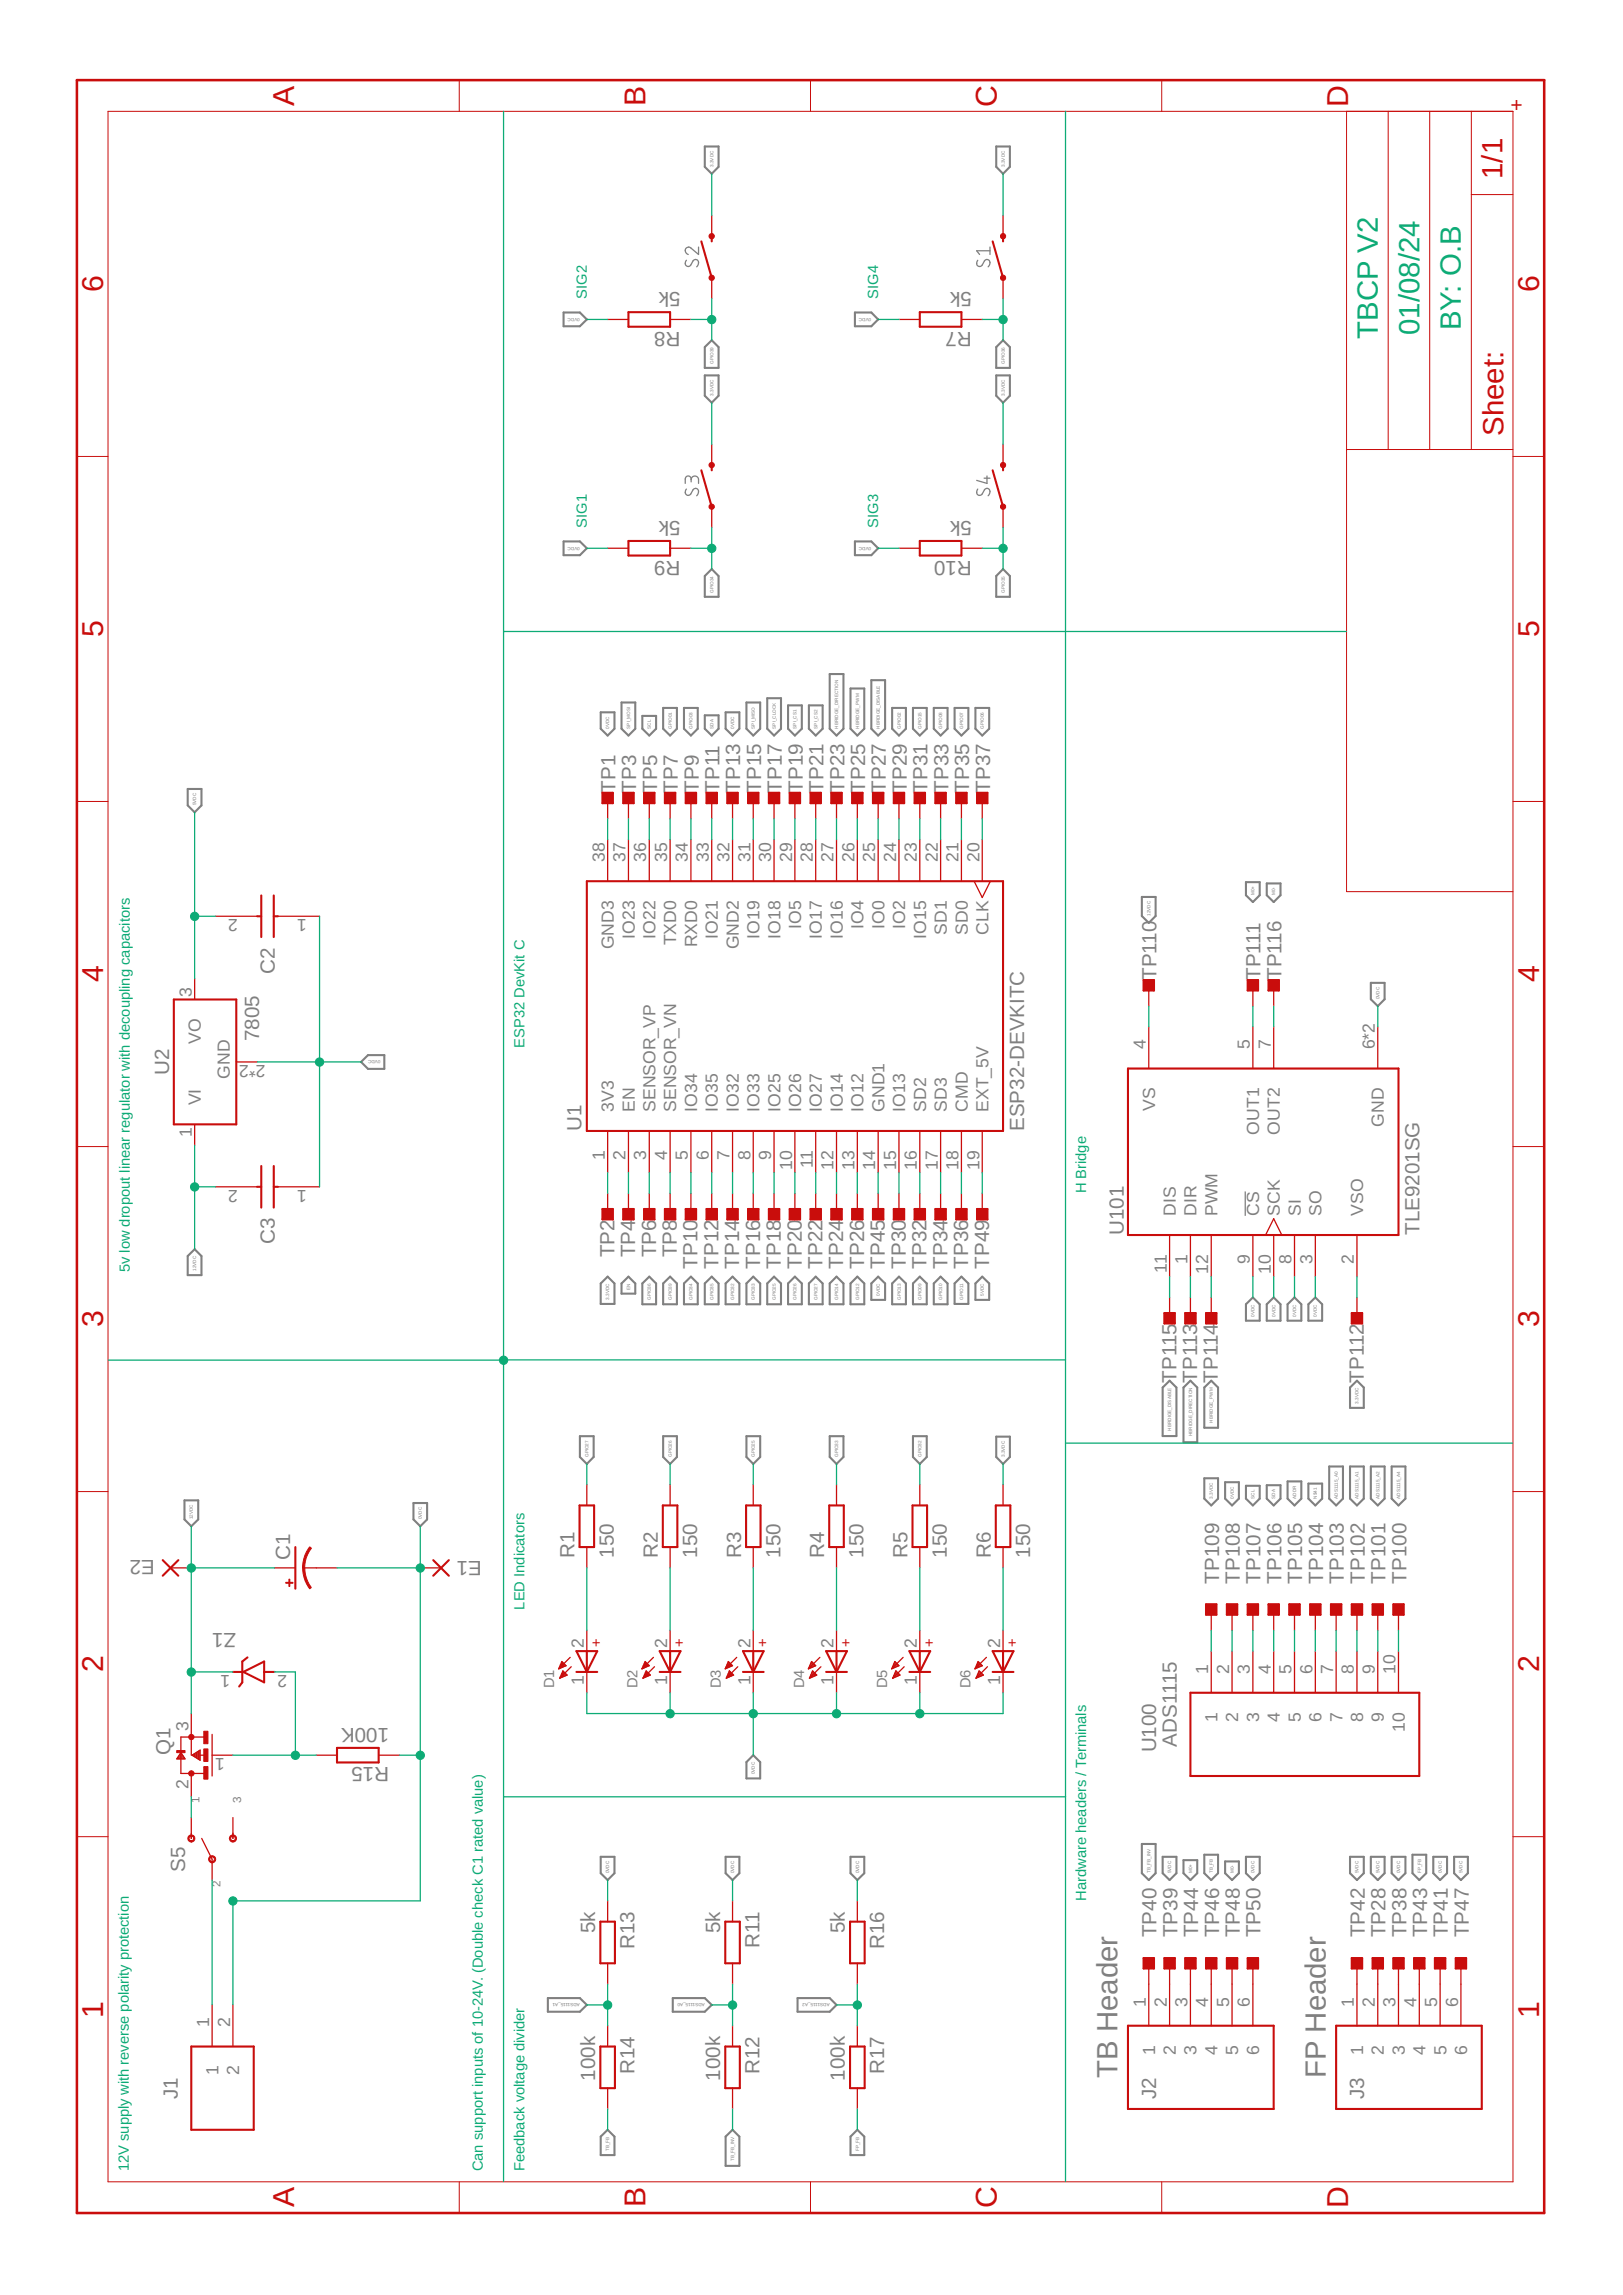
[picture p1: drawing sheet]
<svg xmlns="http://www.w3.org/2000/svg" width="297mm" height="420mm" viewBox="0 0 297 420" stroke-linecap="round" stroke-linejoin="round" font-family="sans-serif">
<defs><g id="words">
<g font-size="5.5" fill="#c90d0c">
<text x="53.9" y="19.4" transform="rotate(-90 53.9 19.4)">A</text>
<text x="118.2" y="19.4" transform="rotate(-90 118.2 19.4)">B</text>
<text x="182.4" y="19.5" transform="rotate(-90 182.4 19.5)">C</text>
<text x="246.7" y="19.5" transform="rotate(-90 246.7 19.5)">D</text>
<text x="18.9" y="53.5" transform="rotate(-90 18.9 53.5)">6</text>
<text x="281.7" y="53.5" transform="rotate(-90 281.7 53.5)">6</text>
<text x="18.9" y="116.7" transform="rotate(-90 18.9 116.7)">5</text>
<text x="281.7" y="116.7" transform="rotate(-90 281.7 116.7)">5</text>
<text x="18.9" y="179.8" transform="rotate(-90 18.9 179.8)">4</text>
<text x="281.7" y="179.8" transform="rotate(-90 281.7 179.8)">4</text>
<text x="18.9" y="243" transform="rotate(-90 18.9 243)">3</text>
<text x="281.7" y="243" transform="rotate(-90 281.7 243)">3</text>
<text x="18.9" y="306.2" transform="rotate(-90 18.9 306.2)">2</text>
<text x="281.7" y="306.2" transform="rotate(-90 281.7 306.2)">2</text>
<text x="18.9" y="369.4" transform="rotate(-90 18.9 369.4)">1</text>
<text x="281.7" y="369.4" transform="rotate(-90 281.7 369.4)">1</text>
<text x="53.9" y="404.1" transform="rotate(-90 53.9 404.1)">A</text>
<text x="118.2" y="404.1" transform="rotate(-90 118.2 404.1)">B</text>
<text x="182.4" y="404.3" transform="rotate(-90 182.4 404.3)">C</text>
<text x="246.7" y="404.3" transform="rotate(-90 246.7 404.3)">D</text>
</g>
<g font-size="5.4" fill="#c90d0c">
<text x="275" y="32.8" transform="rotate(-90 275 32.8)">1/1</text>
<text x="275.2" y="79.8" transform="rotate(-90 275.2 79.8)">Sheet:</text>
</g>
<g font-size="5.4" fill="#0dab76">
<text x="252.1" y="62" transform="rotate(-90 252.1 62)">TBCP V2</text>
<text x="259.8" y="61.3" transform="rotate(-90 259.8 61.3)">01/08/24</text>
<text x="267.4" y="60.4" transform="rotate(-90 267.4 60.4)">BY: O.B</text>
</g>
<g font-size="5.4" fill="#808080">
<text x="204.5" y="380.4" transform="rotate(-90 204.5 380.4)">TB Header</text>
<text x="242.6" y="380.4" transform="rotate(-90 242.6 380.4)">FP Header</text>
</g>
<text font-size="3.8" fill="#c90d0c" x="278.8" y="20.4" transform="rotate(-90 278.8 20.4)">+</text>
<g font-size="3.8" fill="#808080">
<text x="124.5" y="53.5" transform="rotate(-180 124.5 53.5)">5k</text>
<text x="177.9" y="53.5" transform="rotate(-180 177.9 53.5)">5k</text>
<text x="124.5" y="60.7" transform="rotate(-180 124.5 60.7)">R8</text>
<text x="177.9" y="60.7" transform="rotate(-180 177.9 60.7)">R7</text>
<text x="124.5" y="95.4" transform="rotate(-180 124.5 95.4)">5k</text>
<text x="177.9" y="95.4" transform="rotate(-180 177.9 95.4)">5k</text>
<text x="124.5" y="102.6" transform="rotate(-180 124.5 102.6)">R9</text>
<text x="177.9" y="102.6" transform="rotate(-180 177.9 102.6)">R10</text>
<text x="112.6" y="145.1" transform="rotate(-90 112.6 145.1)">TP1</text>
<text x="116.4" y="145.1" transform="rotate(-90 116.4 145.1)">TP3</text>
<text x="120.3" y="145.1" transform="rotate(-90 120.3 145.1)">TP5</text>
<text x="124.1" y="145.1" transform="rotate(-90 124.1 145.1)">TP7</text>
<text x="127.9" y="145.1" transform="rotate(-90 127.9 145.1)">TP9</text>
<text x="131.7" y="145.1" transform="rotate(-90 131.7 145.1)">TP11</text>
<text x="135.5" y="145.1" transform="rotate(-90 135.5 145.1)">TP13</text>
<text x="139.3" y="145.1" transform="rotate(-90 139.3 145.1)">TP15</text>
<text x="143.1" y="145.1" transform="rotate(-90 143.1 145.1)">TP17</text>
<text x="146.9" y="145.1" transform="rotate(-90 146.9 145.1)">TP19</text>
<text x="150.7" y="145.1" transform="rotate(-90 150.7 145.1)">TP21</text>
<text x="154.5" y="145.1" transform="rotate(-90 154.5 145.1)">TP23</text>
<text x="158.3" y="145.1" transform="rotate(-90 158.3 145.1)">TP25</text>
<text x="162.2" y="145.1" transform="rotate(-90 162.2 145.1)">TP27</text>
<text x="166" y="145.1" transform="rotate(-90 166 145.1)">TP29</text>
<text x="169.8" y="145.1" transform="rotate(-90 169.8 145.1)">TP31</text>
<text x="173.6" y="145.1" transform="rotate(-90 173.6 145.1)">TP33</text>
<text x="177.4" y="145.1" transform="rotate(-90 177.4 145.1)">TP35</text>
<text x="181.2" y="145.1" transform="rotate(-90 181.2 145.1)">TP37</text>
<text x="50.3" y="178.3" transform="rotate(-90 50.3 178.3)">C2</text>
<text x="211.7" y="179.4" transform="rotate(-90 211.7 179.4)">TP110</text>
<text x="230.7" y="179.4" transform="rotate(-90 230.7 179.4)">TP111</text>
<text x="234.5" y="179.4" transform="rotate(-90 234.5 179.4)">TP116</text>
<text x="47.4" y="190.6" transform="rotate(-90 47.4 190.6)">7805</text>
<text x="31" y="196.8" transform="rotate(-90 31 196.8)">U2</text>
<text x="106.4" y="207.1" transform="rotate(-90 106.4 207.1)">U1</text>
<text x="187.4" y="207.1" transform="rotate(-90 187.4 207.1)">ESP32-DEVKITC</text>
<text x="50.3" y="227.8" transform="rotate(-90 50.3 227.8)">C3</text>
<text x="205.7" y="226.1" transform="rotate(-90 205.7 226.1)">U101</text>
<text x="259.8" y="226.1" transform="rotate(-90 259.8 226.1)">TLE9201SG</text>
<text x="112.4" y="230.2" transform="rotate(-90 112.4 230.2)">TP2</text>
<text x="116.3" y="230.2" transform="rotate(-90 116.3 230.2)">TP4</text>
<text x="120.1" y="230.2" transform="rotate(-90 120.1 230.2)">TP6</text>
<text x="123.9" y="230.2" transform="rotate(-90 123.9 230.2)">TP8</text>
<text x="127.7" y="232.3" transform="rotate(-90 127.7 232.3)">TP10</text>
<text x="131.5" y="232.3" transform="rotate(-90 131.5 232.3)">TP12</text>
<text x="135.3" y="232.3" transform="rotate(-90 135.3 232.3)">TP14</text>
<text x="139.1" y="232.3" transform="rotate(-90 139.1 232.3)">TP16</text>
<text x="142.9" y="232.3" transform="rotate(-90 142.9 232.3)">TP18</text>
<text x="146.7" y="232.3" transform="rotate(-90 146.7 232.3)">TP20</text>
<text x="150.5" y="232.3" transform="rotate(-90 150.5 232.3)">TP22</text>
<text x="154.3" y="232.3" transform="rotate(-90 154.3 232.3)">TP24</text>
<text x="158.2" y="232.3" transform="rotate(-90 158.2 232.3)">TP26</text>
<text x="162" y="232.3" transform="rotate(-90 162 232.3)">TP45</text>
<text x="165.8" y="232.3" transform="rotate(-90 165.8 232.3)">TP30</text>
<text x="169.6" y="232.3" transform="rotate(-90 169.6 232.3)">TP32</text>
<text x="173.4" y="232.3" transform="rotate(-90 173.4 232.3)">TP34</text>
<text x="177.2" y="232.3" transform="rotate(-90 177.2 232.3)">TP36</text>
<text x="181" y="232.3" transform="rotate(-90 181 232.3)">TP49</text>
<text x="215.3" y="253.1" transform="rotate(-90 215.3 253.1)">TP115</text>
<text x="219.1" y="253.1" transform="rotate(-90 219.1 253.1)">TP113</text>
<text x="222.9" y="253.1" transform="rotate(-90 222.9 253.1)">TP114</text>
<text x="249.6" y="253.1" transform="rotate(-90 249.6 253.1)">TP112</text>
<text x="28.4" y="285.6" transform="rotate(-180 28.4 285.6)">E2</text>
<text x="53.1" y="285.5" transform="rotate(-90 53.1 285.5)">C1</text>
<text x="88.2" y="285.8" transform="rotate(-180 88.2 285.8)">E1</text>
<text x="105.1" y="285.1" transform="rotate(-90 105.1 285.1)">R1</text>
<text x="112.3" y="285.1" transform="rotate(-90 112.3 285.1)">150</text>
<text x="120.4" y="285.1" transform="rotate(-90 120.4 285.1)">R2</text>
<text x="127.6" y="285.1" transform="rotate(-90 127.6 285.1)">150</text>
<text x="135.6" y="285.1" transform="rotate(-90 135.6 285.1)">R3</text>
<text x="142.8" y="285.1" transform="rotate(-90 142.8 285.1)">150</text>
<text x="150.9" y="285.1" transform="rotate(-90 150.9 285.1)">R4</text>
<text x="158.1" y="285.1" transform="rotate(-90 158.1 285.1)">150</text>
<text x="166.1" y="285.1" transform="rotate(-90 166.1 285.1)">R5</text>
<text x="173.3" y="285.1" transform="rotate(-90 173.3 285.1)">150</text>
<text x="181.3" y="285.1" transform="rotate(-90 181.3 285.1)">R6</text>
<text x="188.5" y="285.1" transform="rotate(-90 188.5 285.1)">150</text>
<text x="223.1" y="289.9" transform="rotate(-90 223.1 289.9)">TP109</text>
<text x="226.9" y="289.9" transform="rotate(-90 226.9 289.9)">TP108</text>
<text x="230.7" y="289.9" transform="rotate(-90 230.7 289.9)">TP107</text>
<text x="234.5" y="289.9" transform="rotate(-90 234.5 289.9)">TP106</text>
<text x="238.3" y="289.9" transform="rotate(-90 238.3 289.9)">TP105</text>
<text x="242.1" y="289.9" transform="rotate(-90 242.1 289.9)">TP104</text>
<text x="246" y="289.9" transform="rotate(-90 246 289.9)">TP103</text>
<text x="249.8" y="289.9" transform="rotate(-90 249.8 289.9)">TP102</text>
<text x="253.6" y="289.9" transform="rotate(-90 253.6 289.9)">TP101</text>
<text x="257.4" y="289.9" transform="rotate(-90 257.4 289.9)">TP100</text>
<text x="43.2" y="299" transform="rotate(-180 43.2 299)">Z1</text>
<text x="71.2" y="316.4" transform="rotate(-180 71.2 316.4)">100K</text>
<text x="31.2" y="321.3" transform="rotate(-90 31.2 321.3)">Q1</text>
<text x="71.2" y="323.6" transform="rotate(-180 71.2 323.6)">R15</text>
<text x="211.6" y="320.8" transform="rotate(-90 211.6 320.8)">U100</text>
<text x="215.4" y="319.8" transform="rotate(-90 215.4 319.8)">ADS1115</text>
<text x="33.9" y="342.7" transform="rotate(-90 33.9 342.7)">S5</text>
<text x="108.9" y="353.9" transform="rotate(-90 108.9 353.9)">5k</text>
<text x="131.8" y="353.9" transform="rotate(-90 131.8 353.9)">5k</text>
<text x="154.6" y="353.9" transform="rotate(-90 154.6 353.9)">5k</text>
<text x="116.1" y="356.8" transform="rotate(-90 116.1 356.8)">R13</text>
<text x="139" y="356.6" transform="rotate(-90 139 356.6)">R11</text>
<text x="161.8" y="356.8" transform="rotate(-90 161.8 356.8)">R16</text>
<text x="211.7" y="354.7" transform="rotate(-90 211.7 354.7)">TP40</text>
<text x="215.5" y="354.7" transform="rotate(-90 215.5 354.7)">TP39</text>
<text x="219.3" y="354.7" transform="rotate(-90 219.3 354.7)">TP44</text>
<text x="223.1" y="354.7" transform="rotate(-90 223.1 354.7)">TP46</text>
<text x="226.9" y="354.7" transform="rotate(-90 226.9 354.7)">TP48</text>
<text x="230.7" y="354.7" transform="rotate(-90 230.7 354.7)">TP50</text>
<text x="249.8" y="354.7" transform="rotate(-90 249.8 354.7)">TP42</text>
<text x="253.6" y="354.7" transform="rotate(-90 253.6 354.7)">TP28</text>
<text x="257.4" y="354.7" transform="rotate(-90 257.4 354.7)">TP38</text>
<text x="261.2" y="354.7" transform="rotate(-90 261.2 354.7)">TP43</text>
<text x="265" y="354.7" transform="rotate(-90 265 354.7)">TP41</text>
<text x="268.8" y="354.7" transform="rotate(-90 268.8 354.7)">TP47</text>
<text x="108.9" y="380.9" transform="rotate(-90 108.9 380.9)">100k</text>
<text x="116.1" y="379.7" transform="rotate(-90 116.1 379.7)">R14</text>
<text x="131.8" y="380.9" transform="rotate(-90 131.8 380.9)">100k</text>
<text x="139" y="379.7" transform="rotate(-90 139 379.7)">R12</text>
<text x="154.6" y="380.9" transform="rotate(-90 154.6 380.9)">100k</text>
<text x="161.8" y="379.7" transform="rotate(-90 161.8 379.7)">R17</text>
<text x="32.5" y="384.4" transform="rotate(-90 32.5 384.4)">J1</text>
<text x="211.6" y="384.4" transform="rotate(-90 211.6 384.4)">J2</text>
<text x="249.7" y="384.4" transform="rotate(-90 249.7 384.4)">J3</text>
</g>
<g font-size="3.2" fill="#808080">
<text x="110.7" y="157.8" transform="rotate(-90 110.7 157.8)">38</text>
<text x="114.5" y="157.8" transform="rotate(-90 114.5 157.8)">37</text>
<text x="118.3" y="157.8" transform="rotate(-90 118.3 157.8)">36</text>
<text x="122.1" y="157.8" transform="rotate(-90 122.1 157.8)">35</text>
<text x="125.9" y="157.8" transform="rotate(-90 125.9 157.8)">34</text>
<text x="129.7" y="157.8" transform="rotate(-90 129.7 157.8)">33</text>
<text x="133.5" y="157.8" transform="rotate(-90 133.5 157.8)">32</text>
<text x="137.3" y="157.8" transform="rotate(-90 137.3 157.8)">31</text>
<text x="141.1" y="157.8" transform="rotate(-90 141.1 157.8)">30</text>
<text x="145" y="157.8" transform="rotate(-90 145 157.8)">29</text>
<text x="148.8" y="157.8" transform="rotate(-90 148.8 157.8)">28</text>
<text x="152.6" y="157.8" transform="rotate(-90 152.6 157.8)">27</text>
<text x="156.4" y="157.8" transform="rotate(-90 156.4 157.8)">26</text>
<text x="160.2" y="157.8" transform="rotate(-90 160.2 157.8)">25</text>
<text x="164" y="157.8" transform="rotate(-90 164 157.8)">24</text>
<text x="167.8" y="157.8" transform="rotate(-90 167.8 157.8)">23</text>
<text x="171.6" y="157.8" transform="rotate(-90 171.6 157.8)">22</text>
<text x="175.4" y="157.8" transform="rotate(-90 175.4 157.8)">21</text>
<text x="179.2" y="157.8" transform="rotate(-90 179.2 157.8)">20</text>
<text x="43.5" y="168.3" transform="rotate(-180 43.5 168.3)">2</text>
<text x="56.2" y="168.3" transform="rotate(-180 56.2 168.3)">1</text>
<text x="112.3" y="173.8" transform="rotate(-90 112.3 173.8)">GND3</text>
<text x="116.2" y="171.8" transform="rotate(-90 116.2 171.8)">IO23</text>
<text x="120" y="171.8" transform="rotate(-90 120 171.8)">IO22</text>
<text x="123.8" y="173.1" transform="rotate(-90 123.8 173.1)">TXD0</text>
<text x="127.6" y="173.4" transform="rotate(-90 127.6 173.4)">RXD0</text>
<text x="131.4" y="171.8" transform="rotate(-90 131.4 171.8)">IO21</text>
<text x="135.2" y="173.8" transform="rotate(-90 135.2 173.8)">GND2</text>
<text x="139" y="171.8" transform="rotate(-90 139 171.8)">IO19</text>
<text x="142.8" y="171.8" transform="rotate(-90 142.8 171.8)">IO18</text>
<text x="146.6" y="170" transform="rotate(-90 146.6 170)">IO5</text>
<text x="150.4" y="171.8" transform="rotate(-90 150.4 171.8)">IO17</text>
<text x="154.2" y="171.8" transform="rotate(-90 154.2 171.8)">IO16</text>
<text x="158.1" y="170" transform="rotate(-90 158.1 170)">IO4</text>
<text x="161.9" y="170" transform="rotate(-90 161.9 170)">IO0</text>
<text x="165.7" y="170" transform="rotate(-90 165.7 170)">IO2</text>
<text x="169.5" y="171.8" transform="rotate(-90 169.5 171.8)">IO15</text>
<text x="173.3" y="171.1" transform="rotate(-90 173.3 171.1)">SD1</text>
<text x="177.1" y="171.1" transform="rotate(-90 177.1 171.1)">SD0</text>
<text x="180.9" y="171.1" transform="rotate(-90 180.9 171.1)">CLK</text>
<text x="35.1" y="182.5" transform="rotate(-90 35.1 182.5)">3</text>
<text x="36.8" y="191.1" transform="rotate(-90 36.8 191.1)">VO</text>
<text x="42.1" y="197.5" transform="rotate(-90 42.1 197.5)">GND</text>
<text x="48.6" y="195" transform="rotate(-180 48.6 195)">2*2</text>
<text x="209.7" y="192.1" transform="rotate(-90 209.7 192.1)">4</text>
<text x="228.8" y="192.1" transform="rotate(-90 228.8 192.1)">5</text>
<text x="232.6" y="192.1" transform="rotate(-90 232.6 192.1)">7</text>
<text x="251.6" y="192.1" transform="rotate(-90 251.6 192.1)">6*2</text>
<text x="36.8" y="202.3" transform="rotate(-90 36.8 202.3)">VI</text>
<text x="112.3" y="203.5" transform="rotate(-90 112.3 203.5)">3V3</text>
<text x="116.2" y="203.5" transform="rotate(-90 116.2 203.5)">EN</text>
<text x="120" y="203.5" transform="rotate(-90 120 203.5)">SENSOR_VP</text>
<text x="123.8" y="203.5" transform="rotate(-90 123.8 203.5)">SENSOR_VN</text>
<text x="127.6" y="203.5" transform="rotate(-90 127.6 203.5)">IO34</text>
<text x="131.4" y="203.5" transform="rotate(-90 131.4 203.5)">IO35</text>
<text x="135.2" y="203.5" transform="rotate(-90 135.2 203.5)">IO32</text>
<text x="139" y="203.5" transform="rotate(-90 139 203.5)">IO33</text>
<text x="142.8" y="203.5" transform="rotate(-90 142.8 203.5)">IO25</text>
<text x="146.6" y="203.5" transform="rotate(-90 146.6 203.5)">IO26</text>
<text x="150.4" y="203.5" transform="rotate(-90 150.4 203.5)">IO27</text>
<text x="154.2" y="203.5" transform="rotate(-90 154.2 203.5)">IO14</text>
<text x="158.1" y="203.5" transform="rotate(-90 158.1 203.5)">IO12</text>
<text x="161.9" y="203.5" transform="rotate(-90 161.9 203.5)">GND1</text>
<text x="165.7" y="203.5" transform="rotate(-90 165.7 203.5)">IO13</text>
<text x="169.5" y="203.5" transform="rotate(-90 169.5 203.5)">SD2</text>
<text x="173.3" y="203.5" transform="rotate(-90 173.3 203.5)">SD3</text>
<text x="177.1" y="203.5" transform="rotate(-90 177.1 203.5)">CMD</text>
<text x="180.9" y="203.5" transform="rotate(-90 180.9 203.5)">EXT_5V</text>
<text x="211.4" y="203.4" transform="rotate(-90 211.4 203.4)">VS</text>
<text x="35.1" y="208.2" transform="rotate(-90 35.1 208.2)">1</text>
<text x="230.4" y="207.7" transform="rotate(-90 230.4 207.7)">OUT1</text>
<text x="234.2" y="207.7" transform="rotate(-90 234.2 207.7)">OUT2</text>
<text x="253.3" y="206.3" transform="rotate(-90 253.3 206.3)">GND</text>
<text x="110.7" y="212.4" transform="rotate(-90 110.7 212.4)">1</text>
<text x="114.5" y="212.4" transform="rotate(-90 114.5 212.4)">2</text>
<text x="118.3" y="212.4" transform="rotate(-90 118.3 212.4)">3</text>
<text x="122.1" y="212.4" transform="rotate(-90 122.1 212.4)">4</text>
<text x="125.9" y="212.4" transform="rotate(-90 125.9 212.4)">5</text>
<text x="129.7" y="212.4" transform="rotate(-90 129.7 212.4)">6</text>
<text x="133.5" y="212.4" transform="rotate(-90 133.5 212.4)">7</text>
<text x="137.3" y="212.4" transform="rotate(-90 137.3 212.4)">8</text>
<text x="141.1" y="212.4" transform="rotate(-90 141.1 212.4)">9</text>
<text x="145" y="214.2" transform="rotate(-90 145 214.2)">10</text>
<text x="148.8" y="213.9" transform="rotate(-90 148.8 213.9)">11</text>
<text x="152.6" y="214.2" transform="rotate(-90 152.6 214.2)">12</text>
<text x="156.4" y="214.2" transform="rotate(-90 156.4 214.2)">13</text>
<text x="160.2" y="214.2" transform="rotate(-90 160.2 214.2)">14</text>
<text x="164" y="214.2" transform="rotate(-90 164 214.2)">15</text>
<text x="167.8" y="214.2" transform="rotate(-90 167.8 214.2)">16</text>
<text x="171.6" y="214.2" transform="rotate(-90 171.6 214.2)">17</text>
<text x="175.4" y="214.2" transform="rotate(-90 175.4 214.2)">18</text>
<text x="179.2" y="214.2" transform="rotate(-90 179.2 214.2)">19</text>
<text x="43.5" y="217.8" transform="rotate(-180 43.5 217.8)">2</text>
<text x="56.2" y="217.8" transform="rotate(-180 56.2 217.8)">1</text>
<text x="215.2" y="222.6" transform="rotate(-90 215.2 222.6)">DIS</text>
<text x="219" y="222.6" transform="rotate(-90 219 222.6)">DIR</text>
<text x="222.8" y="222.6" transform="rotate(-90 222.8 222.6)">PWM</text>
<text x="230.4" y="222.6" transform="rotate(-90 230.4 222.6)">CS</text>
<text x="234.2" y="222.6" transform="rotate(-90 234.2 222.6)">SCK</text>
<text x="238.1" y="222.6" transform="rotate(-90 238.1 222.6)">SI</text>
<text x="241.9" y="222.6" transform="rotate(-90 241.9 222.6)">SO</text>
<text x="249.5" y="222.6" transform="rotate(-90 249.5 222.6)">VSO</text>
<text x="213.5" y="233" transform="rotate(-90 213.5 233)">11</text>
<text x="217.3" y="231.4" transform="rotate(-90 217.3 231.4)">1</text>
<text x="221.1" y="233.2" transform="rotate(-90 221.1 233.2)">12</text>
<text x="228.8" y="231.4" transform="rotate(-90 228.8 231.4)">9</text>
<text x="232.6" y="233.2" transform="rotate(-90 232.6 233.2)">10</text>
<text x="236.4" y="231.4" transform="rotate(-90 236.4 231.4)">8</text>
<text x="240.2" y="231.4" transform="rotate(-90 240.2 231.4)">3</text>
<text x="247.8" y="231.4" transform="rotate(-90 247.8 231.4)">2</text>
<text x="106.9" y="301.8" transform="rotate(-90 106.9 301.8)">2</text>
<text x="122.1" y="301.8" transform="rotate(-90 122.1 301.8)">2</text>
<text x="137.3" y="301.8" transform="rotate(-90 137.3 301.8)">2</text>
<text x="152.6" y="301.8" transform="rotate(-90 152.6 301.8)">2</text>
<text x="167.8" y="301.8" transform="rotate(-90 167.8 301.8)">2</text>
<text x="183" y="301.8" transform="rotate(-90 183 301.8)">2</text>
<text x="42.1" y="306.6" transform="rotate(-180 42.1 306.6)">1</text>
<text x="52.6" y="306.6" transform="rotate(-180 52.6 306.6)">2</text>
<text x="106.9" y="308.4" transform="rotate(-90 106.9 308.4)">1</text>
<text x="122.1" y="308.4" transform="rotate(-90 122.1 308.4)">1</text>
<text x="137.3" y="308.4" transform="rotate(-90 137.3 308.4)">1</text>
<text x="152.6" y="308.4" transform="rotate(-90 152.6 308.4)">1</text>
<text x="167.8" y="308.4" transform="rotate(-90 167.8 308.4)">1</text>
<text x="183" y="308.4" transform="rotate(-90 183 308.4)">1</text>
<text x="221.1" y="306.4" transform="rotate(-90 221.1 306.4)">1</text>
<text x="225" y="306.4" transform="rotate(-90 225 306.4)">2</text>
<text x="228.8" y="306.4" transform="rotate(-90 228.8 306.4)">3</text>
<text x="232.6" y="306.4" transform="rotate(-90 232.6 306.4)">4</text>
<text x="236.4" y="306.4" transform="rotate(-90 236.4 306.4)">5</text>
<text x="240.2" y="306.4" transform="rotate(-90 240.2 306.4)">6</text>
<text x="244" y="306.4" transform="rotate(-90 244 306.4)">7</text>
<text x="247.8" y="306.4" transform="rotate(-90 247.8 306.4)">8</text>
<text x="251.6" y="306.4" transform="rotate(-90 251.6 306.4)">9</text>
<text x="255.4" y="306.4" transform="rotate(-90 255.4 306.4)">10</text>
<text x="34.5" y="317" transform="rotate(-90 34.5 317)">3</text>
<text x="222.8" y="315.2" transform="rotate(-90 222.8 315.2)">1</text>
<text x="226.6" y="315.2" transform="rotate(-90 226.6 315.2)">2</text>
<text x="230.4" y="315.2" transform="rotate(-90 230.4 315.2)">3</text>
<text x="234.2" y="315.2" transform="rotate(-90 234.2 315.2)">4</text>
<text x="238.1" y="315.2" transform="rotate(-90 238.1 315.2)">5</text>
<text x="241.9" y="315.2" transform="rotate(-90 241.9 315.2)">6</text>
<text x="245.7" y="315.2" transform="rotate(-90 245.7 315.2)">7</text>
<text x="249.5" y="315.2" transform="rotate(-90 249.5 315.2)">8</text>
<text x="253.3" y="315.2" transform="rotate(-90 253.3 315.2)">9</text>
<text x="257.1" y="317" transform="rotate(-90 257.1 317)">10</text>
<text x="41.2" y="321.9" transform="rotate(-180 41.2 321.9)">1</text>
<text x="34.5" y="327.5" transform="rotate(-90 34.5 327.5)">2</text>
<text x="38.3" y="371.2" transform="rotate(-90 38.3 371.2)">1</text>
<text x="42.1" y="371.2" transform="rotate(-90 42.1 371.2)">2</text>
<text x="209.7" y="367.4" transform="rotate(-90 209.7 367.4)">1</text>
<text x="213.5" y="367.4" transform="rotate(-90 213.5 367.4)">2</text>
<text x="217.3" y="367.4" transform="rotate(-90 217.3 367.4)">3</text>
<text x="221.1" y="367.4" transform="rotate(-90 221.1 367.4)">4</text>
<text x="225" y="367.4" transform="rotate(-90 225 367.4)">5</text>
<text x="228.8" y="367.4" transform="rotate(-90 228.8 367.4)">6</text>
<text x="247.8" y="367.4" transform="rotate(-90 247.8 367.4)">1</text>
<text x="251.6" y="367.4" transform="rotate(-90 251.6 367.4)">2</text>
<text x="255.4" y="367.4" transform="rotate(-90 255.4 367.4)">3</text>
<text x="259.2" y="367.4" transform="rotate(-90 259.2 367.4)">4</text>
<text x="263" y="367.4" transform="rotate(-90 263 367.4)">5</text>
<text x="266.9" y="367.4" transform="rotate(-90 266.9 367.4)">6</text>
<text x="211.4" y="376.2" transform="rotate(-90 211.4 376.2)">1</text>
<text x="215.2" y="376.2" transform="rotate(-90 215.2 376.2)">2</text>
<text x="219" y="376.2" transform="rotate(-90 219 376.2)">3</text>
<text x="222.8" y="376.2" transform="rotate(-90 222.8 376.2)">4</text>
<text x="226.6" y="376.2" transform="rotate(-90 226.6 376.2)">5</text>
<text x="230.4" y="376.2" transform="rotate(-90 230.4 376.2)">6</text>
<text x="249.5" y="376.2" transform="rotate(-90 249.5 376.2)">1</text>
<text x="253.3" y="376.2" transform="rotate(-90 253.3 376.2)">2</text>
<text x="257.1" y="376.2" transform="rotate(-90 257.1 376.2)">3</text>
<text x="260.9" y="376.2" transform="rotate(-90 260.9 376.2)">4</text>
<text x="264.7" y="376.2" transform="rotate(-90 264.7 376.2)">5</text>
<text x="268.5" y="376.2" transform="rotate(-90 268.5 376.2)">6</text>
<text x="40" y="380" transform="rotate(-90 40 380)">1</text>
<text x="43.8" y="380" transform="rotate(-90 43.8 380)">2</text>
</g>
<g font-size="2.7" fill="#0dab76">
<text x="107.4" y="54.7" transform="rotate(-90 107.4 54.7)">SIG2</text>
<text x="160.7" y="54.7" transform="rotate(-90 160.7 54.7)">SIG4</text>
<text x="107.4" y="96.6" transform="rotate(-90 107.4 96.6)">SIG1</text>
<text x="160.7" y="96.6" transform="rotate(-90 160.7 96.6)">SIG3</text>
<text x="96" y="191.8" transform="rotate(-90 96 191.8)">ESP32 DevKit C</text>
<text x="198.8" y="218.5" transform="rotate(-90 198.8 218.5)">H Bridge</text>
<text x="23.7" y="232.9" transform="rotate(-90 23.7 232.9)">5v low dropout linear regulator with decoupling capacitors</text>
<text x="96" y="294.7" transform="rotate(-90 96 294.7)">LED Indicators</text>
<text x="198.8" y="348" transform="rotate(-90 198.8 348)">Hardware headers / Terminals</text>
<text x="23.6" y="397.5" transform="rotate(-90 23.6 397.5)">12V supply with reverse polarity protection</text>
<text x="88.3" y="397.5" transform="rotate(-90 88.3 397.5)">Can support inputs of 10-24V. (Double check C1 rated value)</text>
<text x="96" y="397.5" transform="rotate(-90 96 397.5)">Feedback voltage divider</text>
</g>
<g font-size="2.7" fill="#c90d0c">
<text x="110" y="301.5" transform="rotate(-90 110 301.5)">+</text>
<text x="125.2" y="301.5" transform="rotate(-90 125.2 301.5)">+</text>
<text x="140.5" y="301.5" transform="rotate(-90 140.5 301.5)">+</text>
<text x="155.7" y="301.5" transform="rotate(-90 155.7 301.5)">+</text>
<text x="171" y="301.5" transform="rotate(-90 171 301.5)">+</text>
<text x="186.2" y="301.5" transform="rotate(-90 186.2 301.5)">+</text>
</g>
<g font-size="2.7" fill="#808080">
<text x="101.4" y="309.1" transform="rotate(-90 101.4 309.1)">D1</text>
<text x="116.7" y="309.1" transform="rotate(-90 116.7 309.1)">D2</text>
<text x="131.9" y="309.1" transform="rotate(-90 131.9 309.1)">D3</text>
<text x="147.1" y="309.1" transform="rotate(-90 147.1 309.1)">D4</text>
<text x="162.4" y="309.1" transform="rotate(-90 162.4 309.1)">D5</text>
<text x="177.6" y="309.1" transform="rotate(-90 177.6 309.1)">D6</text>
</g>
<g font-size="2.1" fill="#808080">
<text x="36.5" y="330.1" transform="rotate(-90 36.5 330.1)">1</text>
<text x="44.2" y="330.1" transform="rotate(-90 44.2 330.1)">3</text>
<text x="40.4" y="345.4" transform="rotate(-90 40.4 345.4)">2</text>
</g>
<g font-size=".8" fill="#808080">
<text x="130.6" y="30.6" transform="rotate(-90 130.6 30.6)">3.3VDC</text>
<text x="183.9" y="30.6" transform="rotate(-90 183.9 30.6)">3.3VDC</text>
<text x="106.1" y="58.2" transform="rotate(-180 106.1 58.2)">0VDC</text>
<text x="159.5" y="58.2" transform="rotate(-180 159.5 58.2)">0VDC</text>
<text x="130.6" y="66.6" transform="rotate(-90 130.6 66.6)">GPIO39</text>
<text x="183.9" y="66.6" transform="rotate(-90 183.9 66.6)">GPIO36</text>
<text x="130.6" y="72.5" transform="rotate(-90 130.6 72.5)">3.3VDC</text>
<text x="183.9" y="72.5" transform="rotate(-90 183.9 72.5)">3.3VDC</text>
<text x="106.1" y="100.1" transform="rotate(-180 106.1 100.1)">0VDC</text>
<text x="159.5" y="100.1" transform="rotate(-180 159.5 100.1)">0VDC</text>
<text x="130.6" y="108.5" transform="rotate(-90 130.6 108.5)">GPIO34</text>
<text x="183.9" y="108.5" transform="rotate(-90 183.9 108.5)">GPIO35</text>
<text x="111.5" y="133.4" transform="rotate(-90 111.5 133.4)">0VDC</text>
<text x="115.3" y="133.4" transform="rotate(-90 115.3 133.4)">SPI_MOSI</text>
<text x="119.1" y="133.4" transform="rotate(-90 119.1 133.4)">SCL</text>
<text x="122.9" y="133.4" transform="rotate(-90 122.9 133.4)">GPIO01</text>
<text x="126.7" y="133.4" transform="rotate(-90 126.7 133.4)">GPIO03</text>
<text x="130.6" y="133.4" transform="rotate(-90 130.6 133.4)">SDA</text>
<text x="134.4" y="133.4" transform="rotate(-90 134.4 133.4)">0VDC</text>
<text x="138.2" y="133.4" transform="rotate(-90 138.2 133.4)">SPI_MISO</text>
<text x="142" y="133.4" transform="rotate(-90 142 133.4)">SPI_CLOCK</text>
<text x="145.8" y="133.4" transform="rotate(-90 145.8 133.4)">SPI_CS1</text>
<text x="149.6" y="133.4" transform="rotate(-90 149.6 133.4)">SPI_CS2</text>
<text x="153.4" y="133.4" transform="rotate(-90 153.4 133.4)">HBRIDGE_DIRECTION</text>
<text x="157.2" y="133.4" transform="rotate(-90 157.2 133.4)">HBRIDGE_PWM</text>
<text x="161" y="133.4" transform="rotate(-90 161 133.4)">HBRDIGE_DISABLE</text>
<text x="164.8" y="133.4" transform="rotate(-90 164.8 133.4)">GPIO02</text>
<text x="168.6" y="133.4" transform="rotate(-90 168.6 133.4)">GPIO15</text>
<text x="172.5" y="133.4" transform="rotate(-90 172.5 133.4)">GPIO08</text>
<text x="176.3" y="133.4" transform="rotate(-90 176.3 133.4)">GPIO07</text>
<text x="180.1" y="133.4" transform="rotate(-90 180.1 133.4)">GPIO06</text>
<text x="35.9" y="147.4" transform="rotate(-90 35.9 147.4)">5VDC</text>
<text x="210.6" y="167.7" transform="rotate(-90 210.6 167.7)">12VDC</text>
<text x="229.6" y="163.9" transform="rotate(-90 229.6 163.9)">M0+</text>
<text x="233.4" y="163.9" transform="rotate(-90 233.4 163.9)">M0-</text>
<text x="252.5" y="182.9" transform="rotate(-90 252.5 182.9)">0VDC</text>
<text x="69.6" y="194.1" transform="rotate(-180 69.6 194.1)">0VDC</text>
<text x="35.9" y="232.7" transform="rotate(-90 35.9 232.7)">12VDC</text>
<text x="111.5" y="237.9" transform="rotate(-90 111.5 237.9)">3.3VDC</text>
<text x="115.3" y="236.2" transform="rotate(-90 115.3 236.2)">EN</text>
<text x="119.1" y="238" transform="rotate(-90 119.1 238)">GPIO36</text>
<text x="122.9" y="238" transform="rotate(-90 122.9 238)">GPIO39</text>
<text x="126.7" y="238" transform="rotate(-90 126.7 238)">GPIO34</text>
<text x="130.6" y="238" transform="rotate(-90 130.6 238)">GPIO35</text>
<text x="134.4" y="238" transform="rotate(-90 134.4 238)">GPIO32</text>
<text x="138.2" y="238" transform="rotate(-90 138.2 238)">GPIO33</text>
<text x="142" y="238" transform="rotate(-90 142 238)">GPIO25</text>
<text x="145.8" y="238" transform="rotate(-90 145.8 238)">GPIO26</text>
<text x="149.6" y="238" transform="rotate(-90 149.6 238)">GPIO27</text>
<text x="153.4" y="238" transform="rotate(-90 153.4 238)">GPIO14</text>
<text x="157.2" y="238" transform="rotate(-90 157.2 238)">GPIO12</text>
<text x="161" y="237.2" transform="rotate(-90 161 237.2)">0VDC</text>
<text x="164.8" y="238" transform="rotate(-90 164.8 238)">GPIO13</text>
<text x="168.7" y="238" transform="rotate(-90 168.7 238)">GPIO09</text>
<text x="172.5" y="238" transform="rotate(-90 172.5 238)">GPIO10</text>
<text x="176.3" y="237.9" transform="rotate(-90 176.3 237.9)">GPIO11</text>
<text x="180.1" y="237.2" transform="rotate(-90 180.1 237.2)">5VDC</text>
<text x="229.6" y="241" transform="rotate(-90 229.6 241)">0VDC</text>
<text x="233.4" y="241" transform="rotate(-90 233.4 241)">0VDC</text>
<text x="237.2" y="241" transform="rotate(-90 237.2 241)">0VDC</text>
<text x="241" y="241" transform="rotate(-90 241 241)">0VDC</text>
<text x="248.6" y="257" transform="rotate(-90 248.6 257)">3.3VDC</text>
<text x="214.4" y="261.9" transform="rotate(-90 214.4 261.9)">HBRDIGE_DISABLE</text>
<text x="218.2" y="263" transform="rotate(-90 218.2 263)">HBRIDGE_DIRECTION</text>
<text x="222" y="260.5" transform="rotate(-90 222 260.5)">HBRIDGE_PWM</text>
<text x="107.7" y="266.7" transform="rotate(-90 107.7 266.7)">GPIO27</text>
<text x="122.9" y="266.7" transform="rotate(-90 122.9 266.7)">GPIO26</text>
<text x="138.2" y="266.7" transform="rotate(-90 138.2 266.7)">GPIO25</text>
<text x="153.4" y="266.7" transform="rotate(-90 153.4 266.7)">GPIO33</text>
<text x="168.6" y="266.7" transform="rotate(-90 168.6 266.7)">GPIO32</text>
<text x="183.9" y="266.7" transform="rotate(-90 183.9 266.7)">3.3VDC</text>
<text x="222" y="274.4" transform="rotate(-90 222 274.4)">3.3VDC</text>
<text x="225.8" y="274.4" transform="rotate(-90 225.8 274.4)">0VDC</text>
<text x="229.6" y="274.4" transform="rotate(-90 229.6 274.4)">SCL</text>
<text x="233.4" y="274.4" transform="rotate(-90 233.4 274.4)">SDA</text>
<text x="237.2" y="274.4" transform="rotate(-90 237.2 274.4)">ADDR</text>
<text x="241" y="274.4" transform="rotate(-90 241 274.4)">N$41</text>
<text x="244.8" y="274.4" transform="rotate(-90 244.8 274.4)">ADS1115_A0</text>
<text x="248.6" y="274.4" transform="rotate(-90 248.6 274.4)">ADS1115_A1</text>
<text x="252.5" y="274.4" transform="rotate(-90 252.5 274.4)">ADS1115_A2</text>
<text x="256.3" y="274.4" transform="rotate(-90 256.3 274.4)">ADS1115_A4</text>
<text x="35.3" y="278.2" transform="rotate(-90 35.3 278.2)">12VDC</text>
<text x="77.2" y="278.2" transform="rotate(-90 77.2 278.2)">0VDC</text>
<text x="138.2" y="324.9" transform="rotate(-90 138.2 324.9)">0VDC</text>
<text x="111.5" y="342.9" transform="rotate(-90 111.5 342.9)">0VDC</text>
<text x="134.4" y="342.9" transform="rotate(-90 134.4 342.9)">0VDC</text>
<text x="157.2" y="342.9" transform="rotate(-90 157.2 342.9)">0VDC</text>
<text x="210.6" y="342.9" transform="rotate(-90 210.6 342.9)">TB_FB_INV</text>
<text x="214.4" y="342.9" transform="rotate(-90 214.4 342.9)">5VDC</text>
<text x="218.2" y="342.9" transform="rotate(-90 218.2 342.9)">M0+</text>
<text x="222" y="342.9" transform="rotate(-90 222 342.9)">TB_FB</text>
<text x="225.8" y="342.9" transform="rotate(-90 225.8 342.9)">M0-</text>
<text x="229.6" y="342.9" transform="rotate(-90 229.6 342.9)">0VDC</text>
<text x="248.6" y="342.9" transform="rotate(-90 248.6 342.9)">5VDC</text>
<text x="252.5" y="342.9" transform="rotate(-90 252.5 342.9)">5VDC</text>
<text x="256.3" y="342.9" transform="rotate(-90 256.3 342.9)">0VDC</text>
<text x="260.1" y="342.9" transform="rotate(-90 260.1 342.9)">FP_FB</text>
<text x="263.9" y="342.9" transform="rotate(-90 263.9 342.9)">0VDC</text>
<text x="267.7" y="342.9" transform="rotate(-90 267.7 342.9)">5VDC</text>
<text x="106.1" y="366.7" transform="rotate(-180 106.1 366.7)">ADS1115_A1</text>
<text x="129" y="366.7" transform="rotate(-180 129 366.7)">ADS1115_A0</text>
<text x="151.8" y="366.7" transform="rotate(-180 151.8 366.7)">ADS1115_A2</text>
<text x="111.5" y="393.8" transform="rotate(-90 111.5 393.8)">TB_FB</text>
<text x="134.4" y="395.7" transform="rotate(-90 134.4 395.7)">TB_FB_INV</text>
<text x="157.2" y="393.8" transform="rotate(-90 157.2 393.8)">FP_FB</text>
</g>
</g></defs>
<path d="M125.6 47.6a.6 .6 0 0 0-.1 1 .6 .6 0 0 0 .9-.1l.4-.7a.59 .59 0 0 1 .9-.2 .59 .59 0 0 1 .1 .9l-.3 .4M127.8 45.2v1.4l-1.3-1.2a.67 .67 0 0 0-1.1 .2 .67 .67 0 0 0 .6 1M178.9 47.6a.61 .61 0 0 0-.1 1 .61 .61 0 0 0 1-.1l.4-.7a.59 .59 0 0 1 .8-.2 .59 .59 0 0 1 .1 .9l-.3 .4M181.2 45.9h-2.4l.5 .7M181.2 45.2v1.4M125.6 89.5a.61 .61 0 0 0-.1 1 .61 .61 0 0 0 .9-.1l.4-.7a.58 .58 0 0 1 .9-.2 .58 .58 0 0 1 .1 .9l-.3 .4M126.5 87.8a.68 .68 0 0 1 .7-.7 .68 .68 0 0 1 .6 .7v.7M126.5 88.2v-.5a.54 .54 0 0 0-.5-.6 .54 .54 0 0 0-.6 .6v.8M178.9 89.5a.63 .63 0 0 0-.1 .9 .63 .63 0 0 0 .8 .2l.6-.9a.58 .58 0 0 1 .8-.2 .58 .58 0 0 1 .1 .9l-.3 .4M180.1 87.5h1.1M180.6 87.1v1.4l-1.8-.6M227.9 218.1v4.5" fill="none" stroke="#808080" stroke-width=".23"/>
<g fill="none" stroke="#808080" stroke-width=".38">
<path d="M129 26.8h2.5v3.7l-1.2 1.3-1.3-1.3zM182.3 26.8h2.5v3.7l-1.2 1.3-1.3-1.3zM103.1 57.2h3l1.3 1.3-1.3 1.2h-3zM156.5 57.2h3l1.2 1.3-1.2 1.2h-3zM129 68.7h2.5v3.8l-1.2 1.2-1.3-1.2zM129 63.5l1.3-1.2 1.2 1.2v3.9h-2.5zM182.3 63.5l1.3-1.2 1.2 1.2v3.9h-2.5zM182.3 68.7h2.5v3.8l-1.2 1.2-1.3-1.2zM103.1 99.1h3l1.3 1.3-1.3 1.2h-3zM156.5 99.1h3l1.2 1.3-1.2 1.2h-3zM130.3 104.2l1.2 1.3v3.8h-2.5v-3.8zM183.6 104.2l1.2 1.3v3.8h-2.5v-3.8z"/>
<path d="M109.9 130.4h2.6v3l-1.3 1.3-1.3-1.3zM113.7 128.6h2.6v4.8l-1.3 1.3-1.3-1.3zM117.6 131.1h2.5v2.3l-1.3 1.3-1.2-1.3zM121.4 129.6h2.5v3.8l-1.3 1.3-1.2-1.3zM125.2 129.6h2.5v3.8l-1.3 1.3-1.2-1.3zM129 131h2.5v2.4l-1.2 1.3-1.3-1.3zM132.8 130.4h2.5v3l-1.2 1.3-1.3-1.3zM136.6 128.6h2.5v4.8l-1.2 1.3-1.3-1.3zM140.4 127.8h2.5v5.6l-1.2 1.3-1.3-1.3zM144.2 129.1h2.5v4.3l-1.2 1.3-1.3-1.3zM148 129.1h2.6v4.3l-1.3 1.3-1.3-1.3zM151.8 123.4h2.6v10l-1.3 1.3-1.3-1.3z"/>
<path d="M155.7 126h2.5v7.4l-1.3 1.3-1.2-1.3zM159.5 124.5h2.5v8.9l-1.3 1.3-1.2-1.3zM163.3 129.6h2.5v3.8l-1.3 1.3-1.2-1.3zM167.1 129.6h2.5v3.8l-1.3 1.3-1.2-1.3zM170.9 129.6h2.5v3.8l-1.3 1.3-1.2-1.3zM174.7 129.6h2.5v3.8l-1.2 1.3-1.3-1.3zM178.5 129.6h2.5v3.8l-1.2 1.3-1.3-1.3zM34.4 144.4h2.5v3l-1.3 1.3-1.2-1.3zM209 164.2h2.5v3.5l-1.3 1.3-1.2-1.3zM228 161.5h2.5v2.4l-1.2 1.2-1.3-1.2zM231.8 161.7h2.6v2.2l-1.3 1.2-1.3-1.2zM250.9 179.9h2.5v3l-1.2 1.3-1.3-1.3z"/>
<path d="M66.1 194.4l1.3-1.2h2.9v2.5h-2.9zM34.4 230l1.2-1.3 1.3 1.3v3.4h-2.5zM109.9 235l1.3-1.3 1.3 1.3v3.7h-2.6zM113.7 235l1.3-1.3 1.3 1.3v1.8h-2.6zM117.6 235l1.2-1.3 1.3 1.3v3.8h-2.5zM121.4 235l1.2-1.3 1.3 1.3v3.8h-2.5zM125.2 235l1.2-1.3 1.3 1.3v3.8h-2.5zM129 235l1.3-1.3 1.2 1.3v3.8h-2.5zM132.8 235l1.3-1.3 1.2 1.3v3.8h-2.5zM136.6 235l1.3-1.3 1.2 1.3v3.8h-2.5zM140.4 235l1.3-1.3 1.2 1.3v3.8h-2.5zM144.2 235l1.3-1.3 1.2 1.3v3.8h-2.5z"/>
<path d="M148 235l1.3-1.3 1.3 1.3v3.8h-2.6zM151.8 235l1.3-1.3 1.3 1.3v3.8h-2.6zM156.9 233.7l1.3 1.3v3.8h-2.5v-3.8zM160.7 233.7l1.3 1.3v3h-2.5v-3zM163.3 235l1.2-1.3 1.3 1.3v3.8h-2.5zM167.1 235l1.2-1.3 1.3 1.3v3.8h-2.5zM170.9 235l1.2-1.3 1.3 1.3v3.8h-2.5zM174.7 235l1.3-1.3 1.2 1.3v3.7h-2.5zM178.5 235l1.3-1.3 1.2 1.3v3h-2.5zM228 238.8l1.3-1.3 1.2 1.3v3h-2.5zM231.8 238.8l1.3-1.3 1.3 1.3v3h-2.6zM235.6 238.8l1.3-1.3 1.3 1.3v3h-2.6z"/>
<path d="M239.5 238.8l1.2-1.3 1.3 1.3v3h-2.5zM212.8 254l1.3-1.2 1.2 1.2v8.9h-2.5zM216.6 254l1.3-1.2 1.2 1.2v10h-2.5zM220.4 254l1.3-1.2 1.2 1.2v7.4h-2.5zM247.1 254l1.2-1.2 1.3 1.2v3.7h-2.5zM33.8 274.7h2.5v3.5l-1.3 1.2-1.2-1.2zM75.7 275.2h2.5v3l-1.3 1.2-1.2-1.2zM106.1 262.9h2.5v3.8l-1.2 1.3-1.3-1.3zM121.4 262.9h2.5v3.8l-1.3 1.3-1.2-1.3zM136.6 262.9h2.5v3.8l-1.2 1.3-1.3-1.3zM151.8 262.9h2.6v3.8l-1.3 1.3-1.3-1.3zM167.1 262.9h2.5v3.8l-1.3 1.3-1.2-1.3z"/>
<path d="M182.3 263h2.5v3.7l-1.2 1.3-1.3-1.3zM220.4 270.6h2.5v3.8l-1.2 1.2-1.3-1.2zM224.2 271.4h2.5v3l-1.2 1.2-1.3-1.2zM228 272h2.5v2.4l-1.2 1.2-1.3-1.2zM231.8 271.9h2.6v2.5l-1.3 1.2-1.3-1.2zM235.6 271.2h2.6v3.2l-1.3 1.2-1.3-1.2zM239.5 271.6h2.5v2.8l-1.3 1.2-1.2-1.2zM243.3 268.5h2.5v5.9l-1.3 1.2-1.2-1.2zM247.1 268.5h2.5v5.9l-1.3 1.2-1.2-1.2zM250.9 268.5h2.5v5.9l-1.2 1.2-1.3-1.2zM254.7 268.5h2.5v5.9l-1.3 1.2-1.2-1.2zM109.9 339.9h2.6v3l-1.3 1.3-1.3-1.3z"/>
<path d="M132.8 339.9h2.5v3l-1.2 1.3-1.3-1.3zM137.9 321.3l1.2 1.3v3h-2.5v-3zM155.7 339.9h2.5v3l-1.3 1.3-1.2-1.3zM209 337.6h2.5v5.3l-1.3 1.3-1.2-1.3zM212.8 339.9h2.5v3l-1.2 1.3-1.3-1.3zM220.4 339.6h2.5v3.3l-1.2 1.3-1.3-1.3zM228 339.9h2.5v3l-1.2 1.3-1.3-1.3zM247.1 339.9h2.5v3l-1.3 1.3-1.2-1.3zM250.9 339.9h2.5v3l-1.2 1.3-1.3-1.3zM254.7 339.9h2.5v3l-1.3 1.3-1.2-1.3zM258.5 339.6h2.5v3.3l-1.2 1.3-1.3-1.3zM262.3 339.9h2.5v3l-1.2 1.3-1.3-1.3z"/>
<path d="M266.1 339.9h2.5v3l-1.2 1.3-1.3-1.3zM216.6 340.6h2.5v2.3l-1.2 1.3-1.3-1.3zM224.2 340.8h2.5v2.1l-1.2 1.3-1.3-1.3zM100.3 365.8h5.8l1.3 1.3-1.3 1.2h-5.8zM123.1 365.8h5.9l1.3 1.3-1.3 1.2h-5.9zM146 365.8h5.8l1.3 1.3-1.3 1.2h-5.8zM109.9 391.2l1.3-1.3 1.3 1.3v3.3h-2.6zM132.8 391.2l1.3-1.3 1.2 1.3v5.3h-2.5zM156.9 389.9l1.3 1.3v3.3h-2.5v-3.3z"/>
</g>
<g fill="none" stroke="#c90d0c" stroke-width=".38">
<path d="M115 57.1h7.6v2.7h-7.6zM128.4 44.2l1.9 6.7M130.3 43.2v1M168.3 57.1h7.7v2.7h-7.7zM181.7 44.2l1.9 6.7M183.6 43.2v1M115 99h7.6v2.7h-7.6zM128.4 86.1l1.9 6.7M130.3 85.2v.9M168.3 99h7.7v2.7h-7.7zM181.7 86.1l1.9 6.7M183.6 85.2v.9"/>
<path d="M110.3 145.1h1.9v1.9h-1.9zM114.1 145.1h1.9v1.9h-1.9zM117.9 145.1h1.9v1.9h-1.9zM121.7 145.1h1.9v1.9h-1.9zM125.5 145.1h1.9v1.9h-1.9zM129.3 145.1h1.9v1.9h-1.9zM133.1 145.1h1.9v1.9h-1.9zM136.9 145.1h1.9v1.9h-1.9zM140.7 145.1h1.9v1.9h-1.9zM144.5 145.1h1.9v1.9h-1.9zM148.3 145.1h1.9v1.9h-1.9zM152.1 145.1h2v1.9h-2z"/>
<path d="M156 145.1h1.9v1.9h-1.9zM159.8 145.1h1.9v1.9h-1.9zM163.6 145.1h1.9v1.9h-1.9zM167.4 145.1h1.9v1.9h-1.9zM171.2 145.1h1.9v1.9h-1.9zM175 145.1h1.9v1.9h-1.9zM178.8 145.1h1.9v1.9h-1.9zM47.1 167.7h.7M47.8 163.9v7.7M50.1 163.9v7.7M50.1 167.7h.8M107.4 161.3h76.2v45.8h-76.2z"/>
<path d="M209.3 179.4h1.9v1.9h-1.9zM228.3 179.4h2v1.9h-2zM232.2 179.4h1.9v1.9h-1.9zM31.8 183h11.4v22.8h-11.4zM206.4 195.6h49.5v30.5h-49.5zM47.1 217.3h.7M47.8 213.5v7.6M50.1 213.5v7.6M50.1 217.3h.8M110.3 221.3h1.9v1.9h-1.9zM114.1 221.3h1.9v1.9h-1.9zM117.9 221.3h1.9v1.9h-1.9z"/>
<path d="M121.7 221.3h1.9v1.9h-1.9zM125.5 221.3h1.9v1.9h-1.9zM129.3 221.3h1.9v1.9h-1.9zM133.1 221.3h1.9v1.9h-1.9zM136.9 221.3h1.9v1.9h-1.9zM140.7 221.3h1.9v1.9h-1.9zM144.5 221.3h1.9v1.9h-1.9zM148.3 221.3h1.9v1.9h-1.9zM152.1 221.3h2v1.9h-2zM156 221.3h1.9v1.9h-1.9zM159.8 221.3h1.9v1.9h-1.9zM163.6 221.3h1.9v1.9h-1.9z"/>
<path d="M167.4 221.3h1.9v1.9h-1.9zM171.2 221.3h1.9v1.9h-1.9zM175 221.3h1.9v1.9h-1.9zM178.8 221.3h1.9v1.9h-1.9zM213.1 240.4h1.9v1.9h-1.9zM216.9 240.4h1.9v1.9h-1.9zM220.7 240.4h1.9v1.9h-1.9zM247.4 240.4h1.9v1.9h-1.9zM106.1 275.6h2.6v7.6h-2.6zM121.3 275.6h2.7v7.6h-2.7zM136.5 275.6h2.7v7.6h-2.7zM151.8 275.6h2.6v7.6h-2.6z"/>
<path d="M167 275.6h2.7v7.6h-2.7zM182.2 275.6h2.7v7.6h-2.7zM29.8 285.6l2.8 2.9M32.6 285.6l-2.8 2.9M54.1 283.2v7.7M79.3 285.6l2.8 2.9M82.1 285.6l-2.8 2.9M220.7 293.7h1.9v1.9h-1.9zM224.5 293.7h1.9v1.9h-1.9zM228.3 293.7h2v1.9h-2zM232.2 293.7h1.9v1.9h-1.9zM236 293.7h1.9v1.9h-1.9z"/>
<path d="M239.8 293.7h1.9v1.9h-1.9zM243.6 293.7h1.9v1.9h-1.9zM247.4 293.7h1.9v1.9h-1.9zM251.2 293.7h1.9v1.9h-1.9zM255 293.7h1.9v1.9h-1.9zM42.6 306.1h1.9M44.5 306.1l3.8-1.9v3.8zM45.3 303.4l-1 .8v3.8l-.5 .8M48.3 306.1h1.9M61.7 320h7.6v2.7h-7.6zM105.5 306.1h3.8M105.5 302.3h3.8l-1.9 3.8z"/>
<path d="M107.4 302.3v3.8M120.7 306.1h3.8M120.7 302.3h3.8l-1.9 3.8zM122.6 302.3v3.8M136 306.1h3.8M136 302.3h3.8l-1.9 3.8zM137.9 302.3v3.8M151.2 306.1h3.8M151.2 302.3h3.8l-1.9 3.8zM153.1 302.3v3.8M166.4 306.1h3.8M166.4 302.3h3.8l-1.9 3.8z"/>
<path d="M168.3 302.3v3.8M181.7 302.3h3.8l-1.9 3.8zM181.7 306.1h3.8M183.6 302.3v3.8M217.9 309.9h41.9v15.2h-41.9zM109.9 351.8h2.6v7.6h-2.6zM132.7 351.8h2.7v7.6h-2.7zM155.6 351.8h2.6v7.6h-2.6zM209.3 358.5h1.9v1.9h-1.9zM213.1 358.5h1.9v1.9h-1.9zM216.9 358.5h1.9v1.9h-1.9zM220.7 358.5h1.9v1.9h-1.9z"/>
<path d="M224.5 358.5h1.9v1.9h-1.9zM228.3 358.5h2v1.9h-2zM247.4 358.5h1.9v1.9h-1.9zM251.2 358.5h1.9v1.9h-1.9zM255 358.5h1.9v1.9h-1.9zM258.8 358.5h1.9v1.9h-1.9zM262.6 358.5h1.9v1.9h-1.9zM266.4 358.5h1.9v1.9h-1.9zM35 374.7h11.4v15.2h-11.4zM109.9 374.7h2.6v7.6h-2.6zM132.7 374.7h2.7v7.6h-2.7zM155.6 374.7h2.6v7.6h-2.6z"/>
<path d="M206.4 370.9h26.7v15.2h-26.7zM244.5 370.9h26.7v15.2h-26.7z"/>
</g>
<g fill="none" stroke="#c90d0c" stroke-width=".23">
<path d="M130.3 39.4v3.8M183.6 39.4v3.8M111.2 58.5h3.8M122.6 58.5h3.8M130.3 50.9v3.8M164.5 58.5h3.8M176 58.5h3.8M183.6 50.9v3.8M130.3 81.3v3.9M130.3 92.8v3.8M183.6 81.3v3.9M183.6 92.8v3.8"/>
<path d="M111.2 100.4h3.8M122.6 100.4h3.8M164.5 100.4h3.8M176 100.4h3.8M111.2 147v2.9M111.2 153.7v7.6M115 147v2.9M115 153.7v7.6M118.8 147v2.9M118.8 153.7v7.6M122.6 147v2.9M122.6 153.7v7.6"/>
<path d="M126.4 147v2.9M126.4 153.7v7.6M130.3 147v2.9M130.3 153.7v7.6M134.1 147v2.9M134.1 153.7v7.6M137.9 147v2.9M137.9 153.7v7.6M141.7 147v2.9M141.7 153.7v7.6M145.5 147v2.9M145.5 153.7v7.6"/>
<path d="M149.3 147v2.9M149.3 153.7v7.6M153.1 147v2.9M153.1 153.7v7.6M156.9 147v2.9M156.9 153.7v7.6M160.7 147v2.9M160.7 153.7v7.6M164.5 147v2.9M164.5 153.7v7.6M168.3 147v2.9M168.3 153.7v7.6"/>
<path d="M172.1 147v2.9M172.1 153.7v7.6M176 147v2.9M176 153.7v7.6M179.8 147v2.9M179.8 153.7v7.6M35.6 179.2v3.8M39.4 167.7h7.7M50.9 167.7h7.6M178.3 161.3l1.5 3 1.5-3M43.2 194.4h3.9M210.2 181.3v2.9"/>
<path d="M210.2 188v7.6M229.3 181.3v2.9M229.3 188v7.6M233.1 181.3v2.9M233.1 188v7.6M252.2 188v7.6M35.6 205.8v3.9M39.4 217.3h7.7M50.9 217.3h7.6M111.2 207.1v7.6M111.2 218.5v2.8M115 207.1v7.6"/>
<path d="M115 218.5v2.8M118.8 207.1v7.6M118.8 218.5v2.8M122.6 207.1v7.6M122.6 218.5v2.8M126.4 207.1v7.6M126.4 218.5v2.8M130.3 207.1v7.6M130.3 218.5v2.8M134.1 207.1v7.6M134.1 218.5v2.8M137.9 207.1v7.6"/>
<path d="M137.9 218.5v2.8M141.7 207.1v7.6M141.7 218.5v2.8M145.5 207.1v7.6M145.5 218.5v2.8M149.3 207.1v7.6M149.3 218.5v2.8M153.1 207.1v7.6M153.1 218.5v2.8M156.9 207.1v7.6M156.9 218.5v2.8M160.7 207.1v7.6"/>
<path d="M160.7 218.5v2.8M164.5 207.1v7.6M164.5 218.5v2.8M168.3 207.1v7.6M168.3 218.5v2.8M172.1 207.1v7.6M172.1 218.5v2.8M176 207.1v7.6M176 218.5v2.8M179.8 207.1v7.6M179.8 218.5v2.8M214.1 226.1v7.6"/>
<path d="M214.1 237.5v2.9M217.9 226.1v7.6M217.9 237.5v2.9M221.7 226.1v7.6M221.7 237.5v2.9M229.3 226.1v7.6M231.6 226.1l1.5-3 1.5 3M233.1 226.1v7.6M236.9 226.1v7.6M240.7 226.1v7.6M248.3 226.1v7.6M248.3 237.5v2.9"/>
<path d="M107.4 271.8v3.8M122.6 271.8v3.8M137.9 271.8v3.8M153.1 271.8v3.8M168.3 271.8v3.8M183.6 271.8v3.8M31.2 287h3.8M50.2 287h3.9M61.7 287l-6.1 .1M76.9 287h3.8M107.4 283.2v3.8M107.4 298.5v3.8"/>
<path d="M122.6 283.2v3.8M122.6 298.5v3.8M137.9 283.2v3.8M137.9 298.5v3.8M153.1 283.2v3.8M153.1 298.5v3.8M168.3 283.2v3.8M168.3 298.5v3.8M183.6 283.2v3.8M183.6 298.5v3.8M221.7 295.6v2.9M225.5 295.6v2.9"/>
<path d="M229.3 295.6v2.9M233.1 295.6v2.9M236.9 295.6v2.9M240.7 295.6v2.9M244.5 295.6v2.9M248.3 295.6v2.9M252.2 295.6v2.9M255.9 295.6v2.9M35 313.7v7.6M37.9 318h-4.8v6.7h4.3M38.8 317.5v7.6M102.4 305.2v.3"/>
<path d="M102.6 304.8v.6M102.6 306.9v.3M102.8 304.3v1M102.8 306.5v.6M103 304.3v.9M103 306v1M103.2 304.5v.6M103.2 306.1v.8M103.4 304.7v.4M103.4 306.3v.6M103.6 304.9v.1M103.6 306.5v.3"/>
<path d="M103.6 304.9l-.8-.7-.5 1.3M103.6 304.9l-1.3 .6M103.8 306.7h.1M103.8 306.7l-.8-.8-.6 1.3M103.8 306.7l-1.4 .5M104.4 303.4l-2.1 2.1M104.5 305.1l-2.1 2.1M107.4 306.1v3.8M117.5 305.4v.1M117.7 304.9v.5M117.7 307.1v.1M117.9 304.5v.8"/>
<path d="M117.9 306.6v.5M118.1 304.2l.7 .7-1.3 .6zM118.1 304.3v.9M118.1 306.2v.8M118.3 305.9l.7 .8-1.3 .5zM118.3 304.5v.7M118.3 306v1M118.5 304.7v.4M118.5 306.2v.7M118.7 304.8v.2M118.7 306.4v.4M118.9 306.6v.1"/>
<path d="M119.6 303.4l-2.1 2.1M119.8 305.1l-2.1 2.1M122.6 306.1v3.8M132.9 305.1v.4M133.1 304.7v.7M133.1 306.9v.3M133.3 304.2v1.1M133.3 306.4v.7M133.3 304.2l.8 .7-1.4 .6zM133.5 304.4v.8M133.5 305.9v1.1M133.5 305.9l.8 .8-1.4 .5z"/>
<path d="M133.7 304.6v.5M133.7 306.1v.8M133.9 304.8v.2M133.9 306.3v.5M134.1 306.5v.2M134.8 303.4l-2.1 2.1M135 305.1l-2.1 2.1M137.9 306.1v3.8M148 305.3v.2M148.3 304.9v.5M148.3 307v.2M148.4 304.4v.9"/>
<path d="M148.4 306.6v.5M148.5 304.2l.8 .7-1.3 .6zM148.6 304.3v.9M148.6 306.1v.9M148.7 305.9l.8 .8-1.4 .5zM148.8 304.5v.7M148.8 306v1M149 304.7v.4M149 306.2v.7M149.2 304.9v.1M149.2 306.4v.4M149.4 306.6v.1"/>
<path d="M150.1 303.4l-2.1 2.1M150.2 305.1l-2.1 2.1M153.1 306.1v3.8M163.4 305.1v.3M163.4 307.2v.1M163.6 304.6v.8M163.6 306.8v.3M163.8 304.2l.7 .7-1.3 .6zM163.8 304.2v1.1M163.8 306.3v.8M164 305.9l.7 .8-1.3 .5zM164 304.4v.8"/>
<path d="M164 305.9v1.1M164.2 304.6v.5M164.2 306.1v.8M164.4 304.8v.2M164.4 306.3v.5M164.6 306.5v.2M165.3 303.4l-2.1 2.1M165.5 305.1l-2.1 2.1M168.3 306.1v3.8M178.5 305.3v.2M178.8 304.8v.6M178.8 307v.2"/>
<path d="M178.9 304.4v.9M178.9 306.5v.6M179 304.2l.8 .7-1.4 .6zM179.1 304.3v.9M179.1 306v1M179.3 304.5v.6M179.3 306v.9M179.5 304.7v.4M179.5 306.2v.7M179.7 304.9v.1M179.7 306.4v.4M179.9 306.6v.1"/>
<path d="M180 306.7l-.8-.8-.6 1.3M180 306.7l-1.4 .5M180.5 303.4l-2.1 2.1M180.7 305.1l-2.1 2.1M183.6 306.1v3.8M221.7 302.3v7.6M225.5 302.3v7.6M229.3 302.3v7.6M233.1 302.3v7.6M236.9 302.3v7.6M240.7 302.3v7.6M244.5 302.3v7.6"/>
<path d="M248.3 302.3v7.6M252.2 302.3v7.6M255.9 302.3v7.6M32.5 321.8v.2M32.7 321.5v.5M32.9 321.2v.8M33.1 320.9l.8 1.1h-1.6zM33.3 321.1v.9M33.5 321.4v.6M33.7 321.7v.3M35 324.7v4.3M35 332.8v3.8"/>
<path d="M36.6 321.3h1.3M36.9 336.6l1.9 3.8v3.8M38.8 321.3h3.8M42.6 332.8v3.8M57.9 321.3h3.8M69.3 321.3h3.8M111.2 348v3.8M111.2 359.4v3.8M134.1 348v3.8M134.1 359.4v3.8M156.9 348v3.8M156.9 359.4v3.8"/>
<path d="M38.8 367.1v7.6M42.6 367.1v7.6M111.2 370.9v3.8M134.1 370.9v3.8M156.9 370.9v3.8M210.2 360.4v10.5M214.1 360.4v10.5M217.9 360.4v10.5M221.7 360.4v10.5M225.5 360.4v10.5M229.3 360.4v10.5M248.3 360.4v10.5"/>
<path d="M252.2 360.4v10.5M255.9 360.4v10.5M259.8 360.4v10.5M263.6 360.4v10.5M267.4 360.4v10.5M111.2 382.3v3.8M134.1 382.3v3.8M156.9 382.3v3.8"/>
</g>
<g fill="#c90d0c" stroke="#c90d0c" stroke-width=".18">
<path d="M52.9 289.1h.1v1.3h-.1z"/>
<path d="M52.3 289.7h1.3v.2h-1.3z"/>
<path d="M37.3 323.4h.8v2.3h-.8z"/>
<path d="M37.3 320.2h.8v2.3h-.8z"/>
<path d="M37.3 316.9h.8v2.3h-.8z"/>
<path d="M32.3 320.5h1.6v.4h-1.6z"/>
<path d="M209.3 358.5h1.9v1.9h-1.9z"/>
<path d="M213.1 358.5h1.9v1.9h-1.9z"/>
<path d="M216.9 358.5h1.9v1.9h-1.9z"/>
<path d="M220.7 358.5h1.9v1.9h-1.9z"/>
<path d="M224.5 358.5h1.9v1.9h-1.9z"/>
<path d="M228.3 358.5h2v1.9h-2z"/>
<path d="M247.4 358.5h1.9v1.9h-1.9z"/>
<path d="M251.2 358.5h1.9v1.9h-1.9z"/>
<path d="M255 358.5h1.9v1.9h-1.9z"/>
<path d="M258.8 358.5h1.9v1.9h-1.9z"/>
<path d="M262.6 358.5h1.9v1.9h-1.9z"/>
<path d="M266.4 358.5h1.9v1.9h-1.9z"/>
<path d="M110.3 221.3h1.9v1.9h-1.9z"/>
<path d="M114.1 221.3h1.9v1.9h-1.9z"/>
<path d="M117.9 221.3h1.9v1.9h-1.9z"/>
<path d="M121.7 221.3h1.9v1.9h-1.9z"/>
<path d="M125.5 221.3h1.9v1.9h-1.9z"/>
<path d="M129.3 221.3h1.9v1.9h-1.9z"/>
<path d="M133.1 221.3h1.9v1.9h-1.9z"/>
<path d="M136.9 221.3h1.9v1.9h-1.9z"/>
<path d="M140.7 221.3h1.9v1.9h-1.9z"/>
<path d="M144.5 221.3h1.9v1.9h-1.9z"/>
<path d="M148.3 221.3h1.9v1.9h-1.9z"/>
<path d="M152.1 221.3h2v1.9h-2z"/>
<path d="M156 221.3h1.9v1.9h-1.9z"/>
<path d="M159.8 221.3h1.9v1.9h-1.9z"/>
<path d="M163.6 221.3h1.9v1.9h-1.9z"/>
<path d="M167.4 221.3h1.9v1.9h-1.9z"/>
<path d="M171.2 221.3h1.9v1.9h-1.9z"/>
<path d="M175 221.3h1.9v1.9h-1.9z"/>
<path d="M178.8 221.3h1.9v1.9h-1.9z"/>
<path d="M110.3 145.1h1.9v1.9h-1.9z"/>
<path d="M114.1 145.1h1.9v1.9h-1.9z"/>
<path d="M117.9 145.1h1.9v1.9h-1.9z"/>
<path d="M121.7 145.1h1.9v1.9h-1.9z"/>
<path d="M125.5 145.1h1.9v1.9h-1.9z"/>
<path d="M129.3 145.1h1.9v1.9h-1.9z"/>
<path d="M133.1 145.1h1.9v1.9h-1.9z"/>
<path d="M136.9 145.1h1.9v1.9h-1.9z"/>
<path d="M140.7 145.1h1.9v1.9h-1.9z"/>
<path d="M144.5 145.1h1.9v1.9h-1.9z"/>
<path d="M148.3 145.1h1.9v1.9h-1.9z"/>
<path d="M152.1 145.1h2v1.9h-2z"/>
<path d="M156 145.1h1.9v1.9h-1.9z"/>
<path d="M159.8 145.1h1.9v1.9h-1.9z"/>
<path d="M163.6 145.1h1.9v1.9h-1.9z"/>
<path d="M167.4 145.1h1.9v1.9h-1.9z"/>
<path d="M171.2 145.1h1.9v1.9h-1.9z"/>
<path d="M175 145.1h1.9v1.9h-1.9z"/>
<path d="M178.8 145.1h1.9v1.9h-1.9z"/>
<path d="M213.1 240.4h1.9v1.9h-1.9z"/>
<path d="M220.7 240.4h1.9v1.9h-1.9z"/>
<path d="M216.9 240.4h1.9v1.9h-1.9z"/>
<path d="M220.7 293.7h1.9v1.9h-1.9z"/>
<path d="M224.5 293.7h1.9v1.9h-1.9z"/>
<path d="M228.3 293.7h2v1.9h-2z"/>
<path d="M232.2 293.7h1.9v1.9h-1.9z"/>
<path d="M236 293.7h1.9v1.9h-1.9z"/>
<path d="M239.8 293.7h1.9v1.9h-1.9z"/>
<path d="M243.6 293.7h1.9v1.9h-1.9z"/>
<path d="M247.4 293.7h1.9v1.9h-1.9z"/>
<path d="M251.2 293.7h1.9v1.9h-1.9z"/>
<path d="M255 293.7h1.9v1.9h-1.9z"/>
<path d="M209.3 179.4h1.9v1.9h-1.9z"/>
<path d="M232.2 179.4h1.9v1.9h-1.9z"/>
<path d="M228.3 179.4h2v1.9h-2z"/>
<path d="M247.4 240.4h1.9v1.9h-1.9z"/>
</g>
<g fill="#c90d0c" stroke="#c90d0c" stroke-width=".18">
<path d="M56.7 283.2l.3 .2a5.7 5.7 0 0 0-1.2 3.6h-.4v-.3a6.2 6.2 0 0 1 1.3-3.5z" fill-rule="evenodd"/>
<path d="M55.4 287h.4l.1 1.3a5.9 5.9 0 0 0 1.1 2.3l-.3 .3-.2-.3a6.5 6.5 0 0 1-1.1-3.6z" fill-rule="evenodd"/>
<path d="M34.6 336.1a.65 .65 0 0 1 1 .2 .65 .65 0 0 1-.6 .9v-.2a.42 .42 0 0 1-.3-.6 .42 .42 0 0 1 .7-.1 .42 .42 0 0 1-.2 .7h-.2v.2a.65 .65 0 0 1-.6-.4 .65 .65 0 0 1 .2-.7z" fill-rule="evenodd"/>
<path d="M42.2 336.1a.66 .66 0 0 1 1 .2 .66 .66 0 0 1-.6 .9v-.2a.42 .42 0 0 1-.3-.6 .42 .42 0 0 1 .7-.1 .42 .42 0 0 1-.2 .7h-.2v.2a.67 .67 0 0 1-.6-.4 .67 .67 0 0 1 .2-.7z" fill-rule="evenodd"/>
<path d="M38.4 339.9a.65 .65 0 0 1 1 .2 .65 .65 0 0 1-.6 .9v-.2a.42 .42 0 0 1-.3-.6 .42 .42 0 0 1 .7-.1 .42 .42 0 0 1-.2 .7h-.2v.2a.65 .65 0 0 1-.6-.4 .65 .65 0 0 1 .2-.7z" fill-rule="evenodd"/>
<circle cx="35" cy="318" r=".49"/>
<circle cx="35" cy="324.7" r=".49"/>
<circle cx="183.6" cy="92.8" r=".49"/>
<circle cx="183.6" cy="85.1" r=".49"/>
<circle cx="183.6" cy="50.9" r=".49"/>
<circle cx="183.6" cy="43.2" r=".49"/>
<circle cx="130.2" cy="50.9" r=".49"/>
<circle cx="130.2" cy="43.2" r=".49"/>
<circle cx="130.2" cy="92.8" r=".49"/>
<circle cx="130.2" cy="85.1" r=".49"/>
</g>
<g fill="none" stroke="#c90d0c" stroke-width=".18">
<path d="M84.1 14.7v5.7M148.3 14.7v5.7M212.6 14.7v5.7M19.8 20.4h257.1v379h-257.1zM246.4 20.4v142.8h30.5M254.1 20.4v61.9M261.7 20.4v61.9M269.3 35.6h7.6M269.3 20.4v61.9M14.1 83.6h5.7M246.4 82.3h30.5M276.9 83.6h5.7"/>
<path d="M14.1 146.7h5.7M276.9 146.7h5.7M14.1 209.9h5.7M276.9 209.9h5.7M14.1 273.1h5.7M276.9 273.1h5.7M14.1 336.3h5.7M35.1 321.3l1.5-.9v1.9zM35.1 321.3v.1M35.2 321.2v.2M35.4 321.2v.3M35.5 321.1v.5"/>
<path d="M35.6 321v.6M35.7 321v.7M35.9 320.9v.9M36 320.8v1.1M36.1 320.7v1.2M36.2 320.7v1.3M36.3 320.6v1.5M36.4 320.5v1.7M36.6 320.4v1.8M276.9 336.3h5.7M84.1 399.4v5.8M148.3 399.4v5.8"/>
<path d="M212.6 399.4v5.8"/>
</g>
<path d="M14.1 14.7h268.5v390.5h-268.5z" fill="none" stroke="#c90d0c" stroke-width=".47"/>
<g fill="none" stroke="#0dab76" stroke-width=".23">
<path d="M92.2 20.4v379M130.3 31.8v7.6M183.6 31.8v7.6M195 20.4v379M107.4 58.5h3.8M126.4 58.5h3.9M130.3 54.7v7.6M160.7 58.5h3.8M179.8 58.5h3.8M183.6 54.7v7.6M130.3 73.7v7.6M183.6 73.7v7.6"/>
<path d="M130.3 96.6v7.6M183.6 96.6v7.6M92.2 115.6h154.2M107.4 100.4h3.8M126.4 100.4h3.9M160.7 100.4h3.8M179.8 100.4h3.8M35.6 148.7v30.5M111.2 149.9v3.8M115 149.9v3.8M118.8 149.9v3.8M122.6 149.9v3.8"/>
<path d="M126.4 149.9v3.8M130.3 149.9v3.8M134.1 149.9v3.8M137.9 149.9v3.8M141.7 149.9v3.8M145.5 149.9v3.8M149.3 149.9v3.8M153.1 149.9v3.8M156.9 149.9v3.8M160.7 149.9v3.8M164.5 149.9v3.8M168.3 149.9v3.8"/>
<path d="M172.1 149.9v3.8M176 149.9v3.8M179.8 149.9v3.8M35.6 167.7h3.8M58.5 167.7v49.6M47.1 194.4h19M210.2 184.2v3.8M229.3 184.2v3.8M233.1 184.2v3.8M252.2 184.2v3.8M35.6 209.7v19M35.6 217.3h3.8"/>
<path d="M111.2 214.7v3.8M115 214.7v3.8M118.8 214.7v3.8M122.6 214.7v3.8M126.4 214.7v3.8M130.3 214.7v3.8M134.1 214.7v3.8M137.9 214.7v3.8M141.7 214.7v3.8M145.5 214.7v3.8M149.3 214.7v3.8M153.1 214.7v3.8"/>
<path d="M156.9 214.7v3.8M160.7 214.7v3.8M164.5 214.7v3.8M168.3 214.7v3.8M172.1 214.7v3.8M176 214.7v3.8M179.8 214.7v3.8M214.1 233.7v3.8M217.9 233.7v3.8M221.7 233.7v3.8M229.3 233.7v3.8M233.1 233.7v3.8"/>
<path d="M236.9 233.7v3.8M240.7 233.7v3.8M248.3 233.7v3.8M19.9 249h72.3M92.2 249h102.8M35 279.4v34.3M76.9 279.4v68.6h-34.3v19.1M107.4 268v3.8M122.6 268v3.8M137.9 268v3.8M153.1 268v3.8M168.3 268v3.8"/>
<path d="M183.6 268v3.8M195 264.2h81.9M35 287h15.2M61.7 287h15.2M107.4 287v11.5M122.6 287v11.5M137.9 287v11.5M153.1 287v11.5M168.3 287v11.5M183.6 287v11.5M221.7 298.5v3.8M225.5 298.5v3.8"/>
<path d="M229.3 298.5v3.8M233.1 298.5v3.8M236.9 298.5v3.8M240.7 298.5v3.8M244.5 298.5v3.8M248.3 298.5v3.8M252.2 298.5v3.8M255.9 298.5v3.8M35 306.1h7.6M50.2 306.1h3.9v15.2M107.4 309.9v3.8h76.2v-3.8M122.6 309.9v3.8"/>
<path d="M137.9 309.9v11.4M153.1 309.9v3.8M168.3 309.9v3.8M35 329v3.8M42.6 321.3h15.3M73.1 321.3h3.8M92.2 329h102.8M38.8 344.2v22.9M111.2 344.2v3.8M134.1 344.2v3.8M156.9 344.2v3.8M107.4 367.1h3.8"/>
<path d="M111.2 363.2v7.7M130.3 367.1h3.8M134.1 363.2v7.7M153.1 367.1h3.8M156.9 363.2v7.7M111.2 386.1v3.8M134.1 386.1v3.8M156.9 386.1v3.8"/>
</g>
<g fill="#0dab76" stroke="#0dab76" stroke-width=".18">
<circle cx="76.9" cy="321.4" r=".76"/>
<circle cx="76.9" cy="287.1" r=".76"/>
<circle cx="42.6" cy="348" r=".76"/>
<circle cx="58.5" cy="194.4" r=".76"/>
<circle cx="122.6" cy="313.7" r=".76"/>
<circle cx="153.1" cy="313.7" r=".76"/>
<circle cx="168.3" cy="313.7" r=".76"/>
<circle cx="137.9" cy="313.7" r=".76"/>
<circle cx="35.6" cy="217.3" r=".76"/>
<circle cx="35" cy="306.1" r=".76"/>
<circle cx="35" cy="287.1" r=".76"/>
<circle cx="35.6" cy="167.8" r=".76"/>
<circle cx="183.6" cy="58.5" r=".76"/>
<circle cx="130.3" cy="58.5" r=".76"/>
<circle cx="54.1" cy="321.4" r=".76"/>
<circle cx="183.6" cy="100.4" r=".76"/>
<circle cx="92.2" cy="249" r=".76"/>
<circle cx="134.1" cy="367.1" r=".76"/>
<circle cx="111.2" cy="367.1" r=".76"/>
<circle cx="156.9" cy="367.1" r=".76"/>
<circle cx="130.3" cy="100.4" r=".76"/>
</g>
<use href="#words"/>
</svg>
